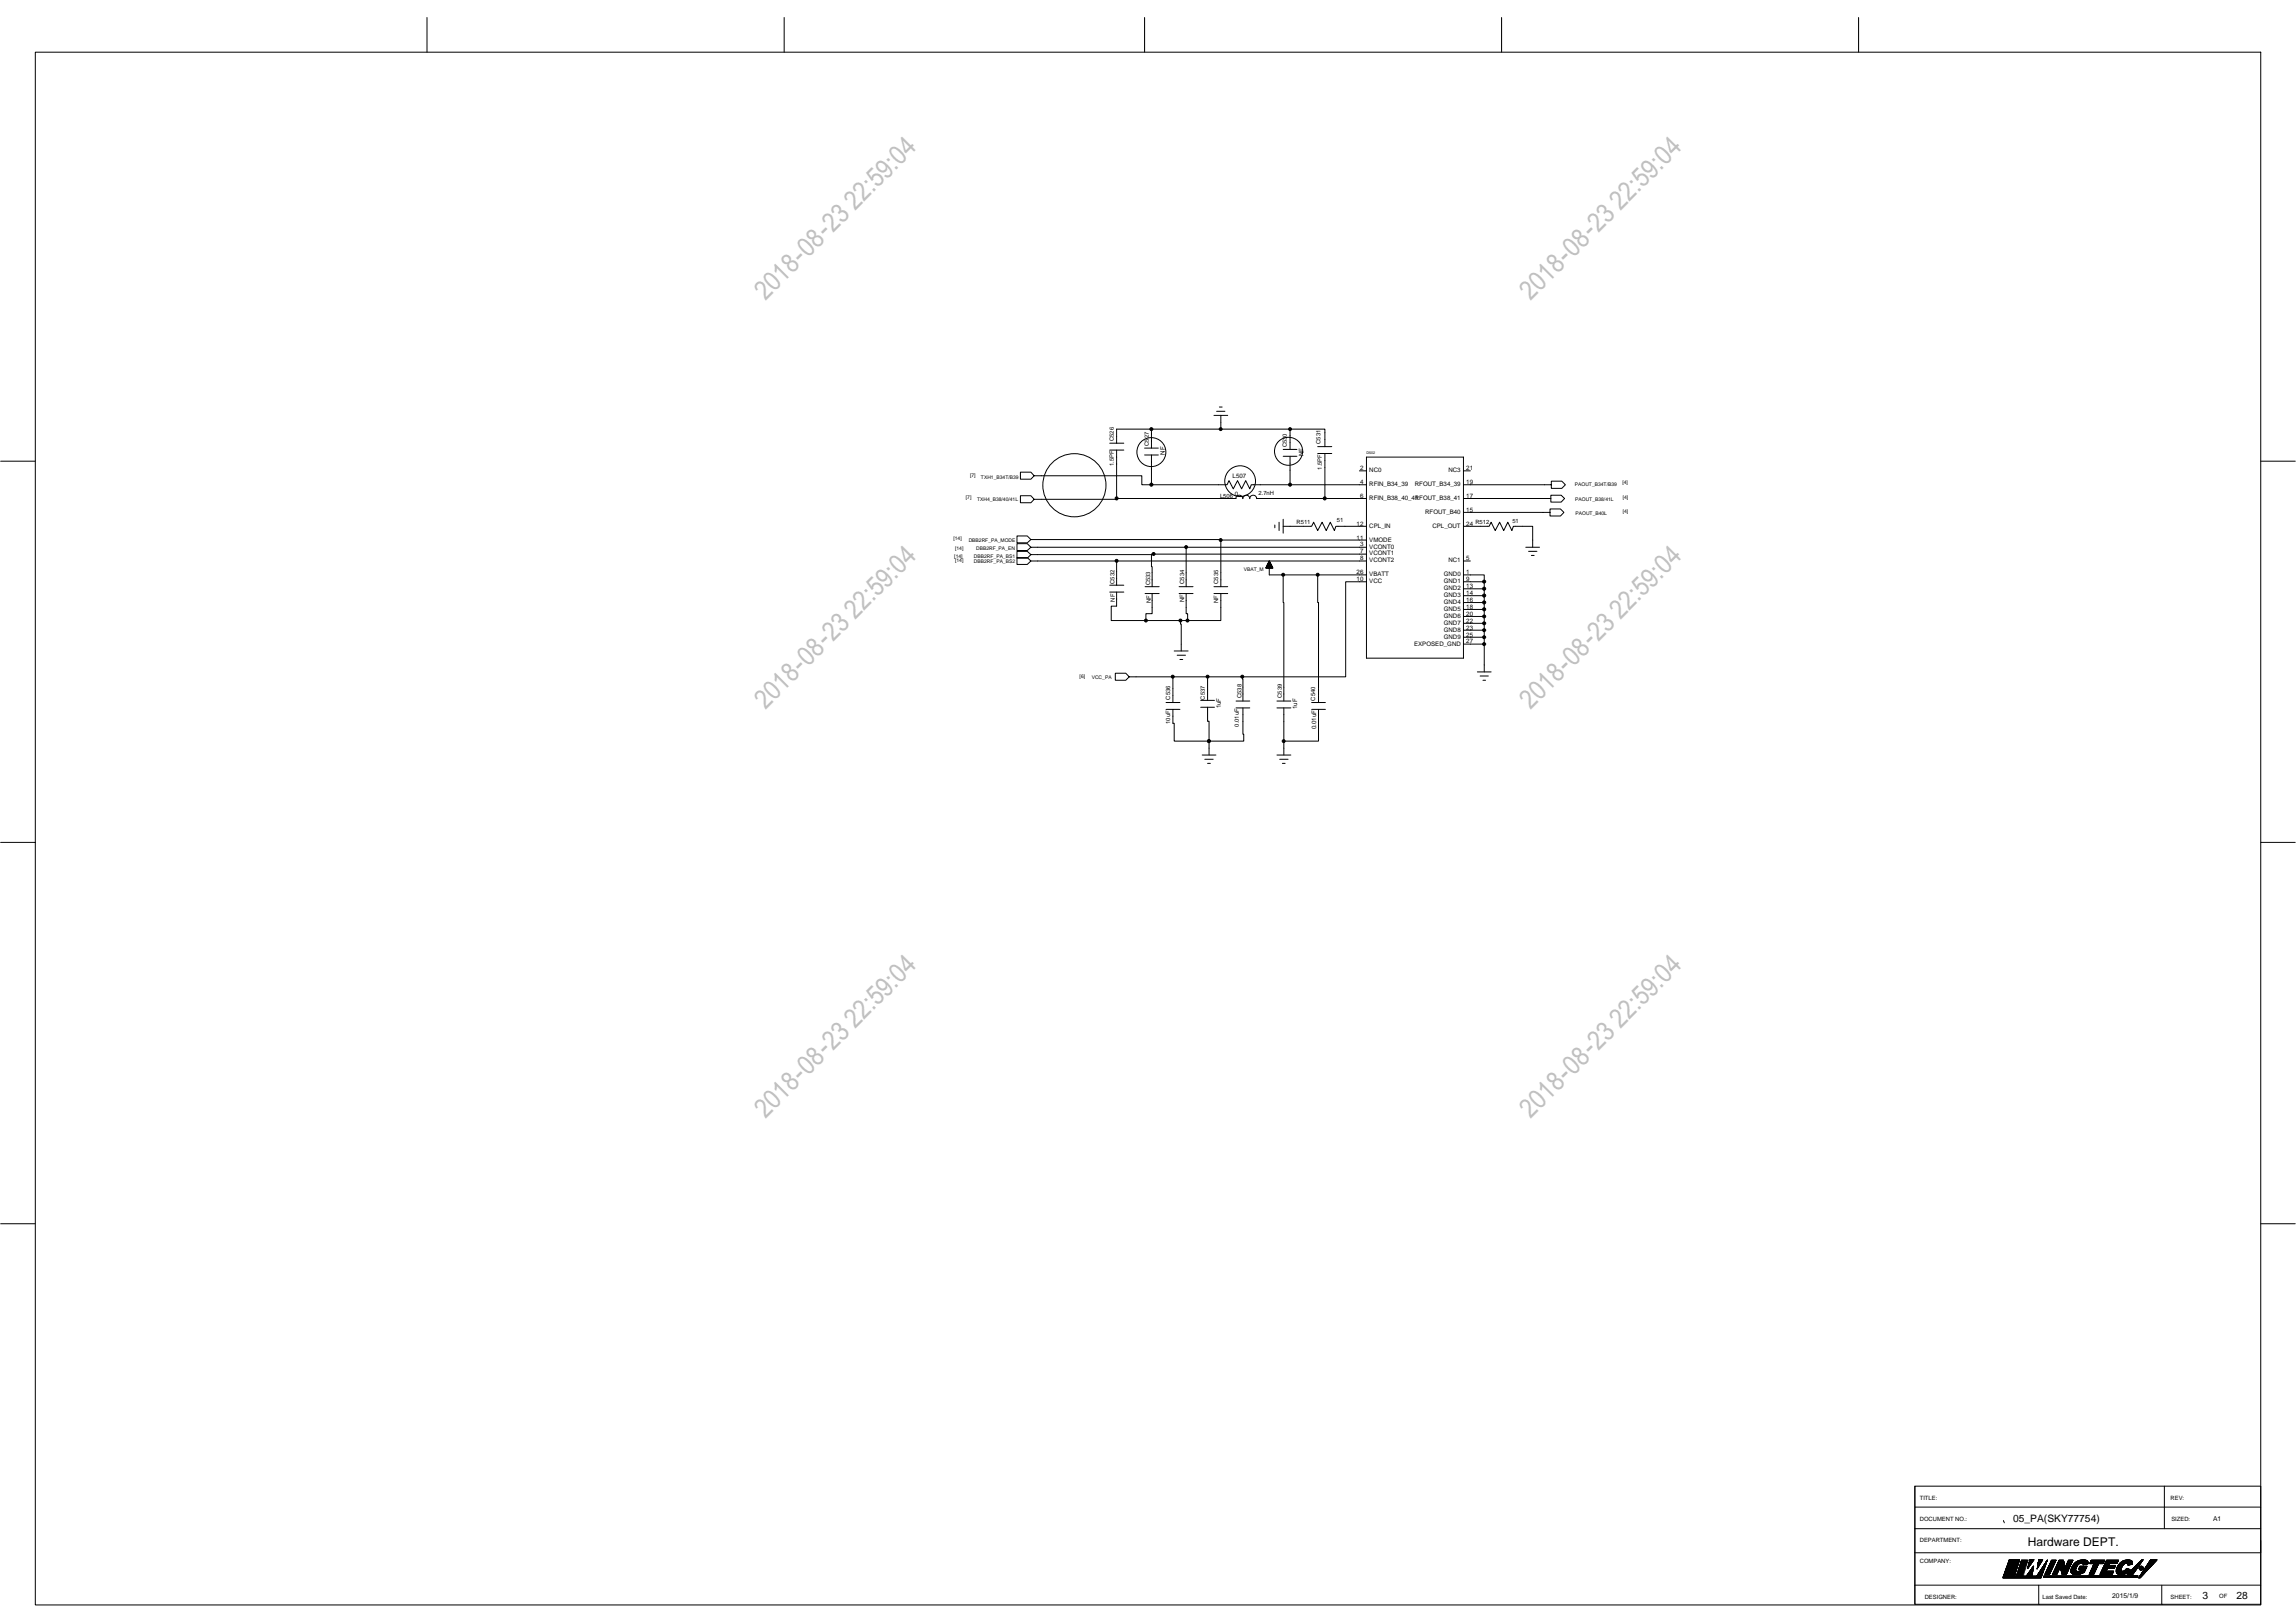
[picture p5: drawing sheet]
<svg xmlns="http://www.w3.org/2000/svg" width="297mm" height="210mm" viewBox="0 0 297 210" stroke-linecap="round" stroke-linejoin="round" font-family="sans-serif">
<defs><g id="words">
<g font-size="3.5" fill="#c0c0c0">
<text x="99" y="38.9" transform="rotate(-45 99 38.9)">2018-08-23 22:59:04</text>
<text x="198" y="38.9" transform="rotate(-45 198 38.9)">2018-08-23 22:59:04</text>
<text x="99" y="91.8" transform="rotate(-45 99 91.8)">2018-08-23 22:59:04</text>
<text x="198" y="91.8" transform="rotate(-45 198 91.8)">2018-08-23 22:59:04</text>
<text x="99" y="144.7" transform="rotate(-45 99 144.7)">2018-08-23 22:59:04</text>
<text x="198" y="144.7" transform="rotate(-45 198 144.7)">2018-08-23 22:59:04</text>
</g>
<text font-size="1.6" x="262.4" y="200">Hardware DEPT.</text>
<g font-size="1.3">
<text x="260.5" y="196.9">05_PA(SKY77754)</text>
<text x="285" y="206.8">3</text>
<text x="289.3" y="206.9">28</text>
</g>
<g font-size=".9">
<text x="286.3" y="196.8">A1</text>
<text x="273.3" y="206.8">2015/1/9</text>
</g>
<g font-size=".8">
<text x="144.1" y="57.1" transform="rotate(-90 144.1 57.1)">C526</text>
<text x="148.6" y="57.7" transform="rotate(-90 148.6 57.7)">C527</text>
<text x="150.7" y="58.8" transform="rotate(-90 150.7 58.8)">NF</text>
<text x="166.5" y="57.9" transform="rotate(-90 166.5 57.9)">C530</text>
<text x="168.6" y="59" transform="rotate(-90 168.6 59)">NF</text>
<text x="170.9" y="57.4" transform="rotate(-90 170.9 57.4)">C531</text>
<text x="144.1" y="60.3" transform="rotate(-90 144.1 60.3)">1.5PF</text>
<text x="157.8" y="64.4">L506</text>
<text x="159.5" y="61.8">L507</text>
<text x="159.8" y="64.2">0</text>
<text x="162.8" y="64.1">2.7nH</text>
<text x="171" y="60.8" transform="rotate(-90 171 60.8)">1.5PF</text>
<text x="176" y="64.4">6</text>
<text x="176" y="62.6">4</text>
<text x="176" y="60.8">2</text>
<text x="177.1" y="64.7">RFIN_B38_40_41</text>
<text x="177.1" y="62.9">RFIN_B34_39</text>
<text x="177.1" y="61.1">NC0</text>
<text x="183" y="64.7">RFOUT_B38_41</text>
<text x="183" y="62.9">RFOUT_B34_39</text>
<text x="187.4" y="61.1">NC3</text>
<text x="189.7" y="60.8">21</text>
<text x="189.7" y="64.4">17</text>
<text x="189.7" y="62.6">19</text>
<text x="167.7" y="67.8">R511</text>
<text x="172.9" y="67.5">51</text>
<text x="175.5" y="69.8">11</text>
<text x="175.5" y="68">12</text>
<text x="176" y="70.7">3</text>
<text x="176" y="71.6">7</text>
<text x="177.1" y="70.1">VMODE</text>
<text x="177.1" y="71">VCONT0</text>
<text x="177.1" y="71.9">VCONT1</text>
<text x="177.1" y="68.3">CPL_IN</text>
<text x="184.4" y="66.5">RFOUT_B40</text>
<text x="185.3" y="68.3">CPL_OUT</text>
<text x="189.7" y="66.2">15</text>
<text x="189.7" y="68">24</text>
<text x="190.9" y="67.8">R512</text>
<text x="195.7" y="67.6">51</text>
<text x="144.2" y="75.5" transform="rotate(-90 144.2 75.5)">C532</text>
<text x="144.2" y="77.8" transform="rotate(-90 144.2 77.8)">NF</text>
<text x="148.8" y="75.7" transform="rotate(-90 148.8 75.7)">C533</text>
<text x="148.9" y="78" transform="rotate(-90 148.9 78)">NF</text>
<text x="153.2" y="75.5" transform="rotate(-90 153.2 75.5)">C534</text>
<text x="153.2" y="77.9" transform="rotate(-90 153.2 77.9)">NF</text>
<text x="157.6" y="75.5" transform="rotate(-90 157.6 75.5)">C535</text>
<text x="157.6" y="78" transform="rotate(-90 157.6 78)">NF</text>
<text x="175.5" y="74.3">26</text>
<text x="175.5" y="75.2">10</text>
<text x="176" y="72.5">8</text>
<text x="177.1" y="74.5">VBATT</text>
<text x="177.1" y="75.5">VCC</text>
<text x="177.1" y="72.8">VCONT2</text>
<text x="186.8" y="77.2">GND3</text>
<text x="186.8" y="76.3">GND2</text>
<text x="186.8" y="75.5">GND1</text>
<text x="186.8" y="74.5">GND0</text>
<text x="187.4" y="72.8">NC1</text>
<text x="189.7" y="77.9">16</text>
<text x="189.7" y="77">14</text>
<text x="189.7" y="76.1">13</text>
<text x="189.7" y="75.2">9</text>
<text x="189.7" y="74.3">1</text>
<text x="189.7" y="72.5">5</text>
<text x="182.9" y="83.5">EXPOSED_GND</text>
<text x="186.8" y="82.6">GND9</text>
<text x="186.8" y="81.7">GND8</text>
<text x="186.8" y="80.9">GND7</text>
<text x="186.8" y="79.9">GND6</text>
<text x="186.8" y="79">GND5</text>
<text x="186.8" y="78.1">GND4</text>
<text x="189.7" y="83.2">27</text>
<text x="189.7" y="82.4">25</text>
<text x="189.7" y="81.5">23</text>
<text x="189.7" y="80.6">22</text>
<text x="189.7" y="79.7">20</text>
<text x="189.7" y="78.8">18</text>
<text x="151.4" y="90.5" transform="rotate(-90 151.4 90.5)">C536</text>
<text x="151.4" y="93.6" transform="rotate(-90 151.4 93.6)">10uF</text>
<text x="155.9" y="90.5" transform="rotate(-90 155.9 90.5)">C537</text>
<text x="158" y="91.7" transform="rotate(-90 158 91.7)">1uF</text>
<text x="160.3" y="94" transform="rotate(-90 160.3 94)">0.01uF</text>
<text x="160.6" y="90.3" transform="rotate(-90 160.6 90.3)">C538</text>
<text x="165.8" y="90.3" transform="rotate(-90 165.8 90.3)">C539</text>
<text x="167.8" y="91.8" transform="rotate(-90 167.8 91.8)">1uF</text>
<text x="170.1" y="90.6" transform="rotate(-90 170.1 90.6)">C540</text>
<text x="170.3" y="94.4" transform="rotate(-90 170.3 94.4)">0.01uF</text>
<text x="248.4" y="196.8">DOCUMENT NO.:</text>
<text x="248.4" y="194.1">TITLE:</text>
<text x="280.8" y="194">REV:</text>
<text x="280.9" y="196.8">SIZED:</text>
<text x="248.4" y="199.5">DEPARTMENT:</text>
<text x="248.4" y="202.2">COMPANY:</text>
<text x="249" y="206.8">DESIGNER:</text>
<text x="264.2" y="206.8">Last Saved Date:</text>
<text x="280.8" y="206.8">SHEET:</text>
<text x="287.1" y="206.7">OF</text>
</g>
<g font-size=".6">
<text x="125" y="64.6">[7]</text>
<text x="125.5" y="61.7">[7]</text>
<text x="126.4" y="64.8">TXH4_B38/40/41L</text>
<text x="126.9" y="61.9">TXH1_B34T/B39</text>
<text x="203.7" y="62.9">PAOUT_B34T/B39</text>
<text x="203.8" y="64.8">PAOUT_B38/41L</text>
<text x="209.9" y="62.6">[4]</text>
<text x="209.9" y="64.5">[4]</text>
<text x="123.4" y="69.9">[14]</text>
<text x="123.6" y="71.1">[14]</text>
<text x="125.3" y="70.1">DBB2RF_PA_MODE</text>
<text x="126.3" y="71.1">DBB2RF_PA_EN</text>
<text x="203.8" y="66.6">PAOUT_B40L</text>
<text x="209.9" y="66.4">[4]</text>
<text x="123.5" y="72.1">[14]</text>
<text x="123.6" y="72.8">[14]</text>
<text x="126" y="72.1">DBB2RF_PA_BS1</text>
<text x="126" y="72.9">DBB2RF_PA_BS2</text>
<text x="160.9" y="73.9">VBAT_M</text>
<text x="139.7" y="87.7">[6]</text>
<text x="141.2" y="87.8">VCC_PA</text>
</g>
<text font-size=".5" x="176.8" y="58.8">D502</text>
</g></defs>
<g fill="none" stroke="#000" stroke-width=".13">
<path d="M4.6 6.8h287.9v200.8h-287.9zM55.2 2.3v4.5M101.4 2.3v4.5M148.1 2.3v4.5M194.3 2.3v4.5M240.4 2.3v4.5M.1 59.7h4.5M143.6 58.2h1.8M143.6 57.3h1.8M144.5 58.2v6.3M148.1 58.9h1.8M148.1 58h1.8"/>
<path d="M149 58.9v3.8M149 55.5h-4.5v1.8M149 55.5v2.5M157.1 53.7h1.7M157.4 53.2h1.1M157.8 52.7h.3M157.9 53.7v1.8h-8.9M157.9 55.5h9v2.6M166 59h1.8M166 58.1h1.8M166.9 59v3.7M166.9 55.5h4.5v2.3"/>
<path d="M170.5 58.7h1.8M170.5 57.8h1.8M171.4 58.7v5.8M176.8 59.1h12.5v26.1h-12.5zM292.5 59.7h4.4M133.4 69.8l-.5 .4h-1.3v-.9h1.3l.5 .5 43.4 .1M133.8 61.6l-.4 .4h-1.4v-.9h1.4l.4 .5h13.9v1.1h1.3M143.6 76.6h1.8M143.6 75.7h1.8M144.5 64.5h15.4a.43 .43 0 0 1 .4-.4 .43 .43 0 0 1 .5 .4M144.5 64.5v.1h-10.7l-.4-.5h-1.4v.9h1.4l.4-.4M144.5 76.6v1.8h-.7v1.9h4.4"/>
<path d="M144.5 72.6v3.1M148.1 76.8h1.9M148.1 75.9h1.9M149.1 76.8v2.6h-.9v.9M149.2 71.7h-.2l.1 4.2M152.5 76.8h1.8M152.5 75.9h1.8M153.5 76.8v2.6h.1v.9M153.5 70.8v5.1M157.1 76.8h1.7M157.1 75.9h1.7M157.9 76.8v3.5h-4.3"/>
<path d="M157.9 69.9v6M160.8 64.5a.43 .43 0 0 1 .4-.4 .43 .43 0 0 1 .5 .4M161.7 64.5a.43 .43 0 0 1 .4-.4 .43 .43 0 0 1 .5 .4M163.8 73.5v-.2l.8 .1v.1M163.9 73.3h.7M163.9 73.5v-.3h.6v.3M163.9 73.2h.6v.3M164 73v.5M164 73.1h.5M164 73h.4M164 73.5v-.5h.4v.5M164 72.9h.4"/>
<path d="M164.1 72.9h.3v.6M164.1 72.8h.2M164.1 72.7v.8M164.1 72.7h.2v.8M164.2 72.7h.1M164.2 72.6v.9M164.2 72.6l.1 .9M164.2 72.6h.1M164.2 72.6l.5 .9h-.9l.4-.9v1.8h12.6M164.3 72.8h-.2v.7M164.4 72.9h-.3l-.1 .6M164.5 73.1v.4"/>
<path d="M164.6 73.3h-.8v.2M164.7 73.5h-.9v-.1l.8 .1M164.9 67.9v.4M165.5 67.6v1M166 67.2v1.8M166 74.4v3.6h.1v12.7M170.5 74.4v3.6h.1v12.9M175.9 60.9h.9M176.8 68.1h-4l-.2 .5-.5-1-.5 1-.6-1-.5 1-.6-1-.2 .5h-3.7M176.8 62.7h-14.9l-.2 .5-.5-1-.6 1-.5-1-.5 1-.6-1-.3 .5h-9.7M176.8 71.7l-43.4 .1-.5-.5h-1.3v.9h1.3l.5-.4M176.8 70.8h-43.4l-.5-.5h-1.3v.9h1.3l.5-.4"/>
<path d="M176.8 72.6h-43.4l-.5-.5h-1.3v.9h1.3l.5-.4M176.8 75.3h-2.7v12.3h-28l-.5-.5h-1.3v.9h1.3l.5-.4M176.8 64.5h-14.2M189.3 68.1h3.4l.2-.5 .5 1 .6-1 .5 1 .6-1 .5 1 .2-.5h2.5v2.7M189.3 62.7h11.4v.5h1.4l.4-.5-.4-.4h-1.4v.4M189.3 64.5h11.3v.5h1.4l.4-.5-.4-.4h-1.4v.4M189.3 66.3h11.2v.5h1.4l.4-.5-.4-.5h-1.4v.5M189.3 74.4h2.7v.9h-2.7M189.3 72.6h.9M189.3 60.9h.9M192 75.3v.9h-2.7M192 76.2v.9h-2.7"/>
<path d="M192 77.1v.9h-2.7M192 78v.8h-2.7M192 78.8v1h-2.7M192 79.8v.8h-2.7M197.4 70.8h1.8M197.8 71.3h1M198.1 71.9h.4M148.2 80.3h4.5v.5h.1v3.4M150.9 91.8h1.8M150.9 90.9h1.8M151.7 91.8v1.8h.2v2.3h4.5M151.7 87.6v3.3"/>
<path d="M151.9 84.2h1.8M152.3 84.8h1.1M152.7 85.3h.3M152.7 80.3h.9M155.3 91.5h1.8M155.3 90.6h1.8M155.5 97.7h1.8M155.9 98.2h1M156.2 98.8h.4M156.2 91.5v1.8h.2v2.6M156.2 87.6v3M156.4 95.9v1.8"/>
<path d="M159.9 91.6h1.8M159.9 90.7h1.8M160.7 87.6l.1 3.1M160.8 91.6v3.4h.1v.9h-4.5M165.2 97.7h1.8M165.2 91.6h1.8M165.2 90.7h1.8M165.6 98.2h1M165.9 98.8h.4M166.1 91.6v4.3M169.7 91.8h1.8M169.7 90.9h1.8"/>
<path d="M170.6 91.8v4.1h-4.5v1.8M189.3 83.3h2.7M189.3 82.4h2.7M191.1 86.9h1.8M191.5 87.5h1M191.9 88h.3M192 80.6v.9h-2.7M192 81.5v1.8M192 83.3v3.6M.1 109h4.5M292.5 109h4.4M.1 158.3h4.5"/>
<path d="M292.5 158.3h4.4M247.7 192.3h44.8v15.3h-44.8zM247.7 197.8h44.8M247.7 192.3v15.3M247.7 195h44.8M259.2 196.7h.1M259.3 196.9h.1M280 192.3v5.5M292.5 199.3v1.6h-44.8M247.7 205.1h44.8M259.1 204.2h5M259.1 204.1h5"/>
<path d="M259.1 204h5M259.2 204h4.9M259.2 203.9h4.9M259.2 203.8h1.4M259.2 203.8h1.5M259.3 203.7h1.4M259.3 203.5h1.4M259.4 203.4h1.4M259.4 203.3h1.4M259.4 203.2h1.4M259.5 203.1l1.4 .1M259.5 203.1h1.4"/>
<path d="M259.5 203h1.4M259.5 202.9h1.4M259.6 202.9h1.3M259.6 202.8h1.4M259.6 202.8h1.3M259.6 202.7h1.4M259.6 202.6h1.4M259.7 202.6h1.3M259.7 202.5h1.3M259.7 202.5h1.4M259.7 202.4h1.4M259.8 202.3h1.3"/>
<path d="M259.8 202.2h1.3M259.8 202.1h1.4M259.9 202h1.3M259.9 202l1.3 .1M259.9 201.9h1.3M259.9 201.8h1.4M260.6 203.9h-1.4M260.7 203.8h-1.4M260.7 203.7h-1.4M260.7 203.6h-1.4M260.7 203.5h-1.4M260.7 203.4l-1.3 .1"/>
<path d="M260.8 203.4h-1.4M260.9 203.8h.9M260.9 202.9h-1.4M261 203.7h.6M261 203.6h.8M261 203.5h.6M261 203.4h.9M261.1 202.4h-1.4M261.1 203.2h.8M261.1 203.2h.9M261.1 203.1h.6M261.1 203.1h.2"/>
<path d="M261.1 202.3h-1.3M261.1 203.1h.8M261.2 202.9h.4M261.2 203h.3M261.2 203.1h.8M261.2 202.2h-1.4M261.2 202.1h-1.4M261.2 203.9h-.3M261.2 202.9h.9M261.2 202.8h.1M261.2 202h-1.3M261.2 202.7h.9"/>
<path d="M261.2 202.8h.9M261.2 203.4l-.2 .1M261.3 202.6h.7M261.3 202.6h.3M261.3 201.8l-1.4 .1M261.3 202.6h.9M261.3 202.6h.8M261.3 203.6h-.3M261.3 202.5h.5M261.3 202.5h.2M261.3 202.5h.7M261.3 202.4h.9"/>
<path d="M261.4 202.4h.3M261.4 202.4h.1M261.4 202.2h.2M261.4 202.1h.9M261.4 203.7h-.5M261.5 202h.9M261.5 202h.8M261.5 202h.6M261.5 201.9h.7M261.5 201.9h.3M261.6 203.3h-.5M261.7 203.8h-.8"/>
<path d="M261.8 203.4h-.8M261.9 202.8h-.7M261.9 203.5h-.9M262 202.9h-.8M262.1 202.2h-.7M262.3 203.8h.6M262.3 202.3h-.9M262.3 202.9h.1M262.3 203.7h.6M262.3 203.6h.6M262.4 202.8h.1M262.4 202.7h.1"/>
<path d="M262.4 202.6h.2M262.4 202.6h.1M262.4 202.5h.2M262.4 201.8l-.9 .1M262.4 202.5h.3M262.4 203.5h.5M262.4 202.4h.3M262.5 202.4h.2M262.5 202.3h.3M262.5 202.1h.4M262.6 202h.4M262.6 201.9h.4"/>
<path d="M262.6 203.4h.4M262.6 203.3h.4M262.6 201.9h.5M262.6 201.8h.5M262.6 203.2h.4M262.7 203.2h.3M262.7 202.4h-.3M262.7 203.1h.3M262.8 203h.2M262.8 203.1h.2M262.8 202.3h-.3M262.8 202.9h.2"/>
<path d="M262.8 202.2h-.3M262.9 203.9h-.8M262.9 202.2h-.4M262.9 202.9h.1M262.9 203.8h-.7M262.9 203.8h-.6M262.9 202.8h.1M262.9 202.1h-.4M262.9 203.7h-.6M262.9 203.6h-.5M263 203.5h-.6M263 203.4l-.5 .1"/>
<path d="M263 202l-.5 .1M263 203.4h-.5M263 202.7h.1M263 202.8h.1M263 202h-.4M263 202.6h.1M263 202.9h-.1M263.1 202.6h.1M263.1 201.8l-.5 .1M263.5 202.9h.1M263.5 203.8h.7M263.6 202.8h.1"/>
<path d="M263.6 202.9h.1M263.6 203.8h.6M263.6 202.9h-.1M263.6 202.6h.2M263.6 202.7h.1M263.6 202.5h.2M263.6 202.5h.3M263.6 202.4h.3M263.6 203.7h.6M263.6 202.3h.4M263.6 202.2h.4M263.7 202.1h.4"/>
<path d="M263.7 202h.4M263.7 201.9h.5M263.7 201.8h.6M263.8 205.1v2.5M263.8 203.5h.5M263.8 202.5h-.2M263.8 203.4h.5M263.9 203.4h.4M263.9 203.3h.4M263.9 202.4h-.3M263.9 203.3h.5M264 203.2h.4"/>
<path d="M264 202.3h-.4M264 203.1h.4M264 202.2h-.3M264.1 203.1h.3M264.1 203h.3M264.1 202.1h-.4M264.1 203h.4M264.1 202.9h.4M264.1 203.9h-.6M264.2 202h-.5M264.2 202.9h.3M264.2 202.8h.3"/>
<path d="M264.2 203.8h-.6M264.2 203.7h-.6M264.2 203.6h-.5M264.3 202.7h.3M264.3 202.8h.2M264.3 201.8l-.6 .1M264.3 203.6h-.6M264.3 203.5h-.5M264.3 203.4l-.5 .1M264.3 202.6h.3M264.4 204.1h12.1M264.4 202.6h.2"/>
<path d="M264.4 204h12.1M264.4 202.5h.2M264.4 203.1l-.4 .1M264.4 203.9h12.2M264.4 202.4h.2M264.5 202.9h-.4M264.5 202.9h-.3M264.5 202.4h.2M264.5 202.8h-.3M264.6 203.7h.6M264.6 203.6h.6M264.6 202.3h.1"/>
<path d="M264.6 202.5h-.2M264.6 202.1h.1M264.6 203.5h.6M264.7 202.4h-.2M264.7 203.4h.6M264.7 203.3h.6M264.7 202.3h-.2M264.7 202.2h-.1M264.7 202h.1M264.8 202.1h-.1M264.8 203.2h.6M264.8 201.9h.1"/>
<path d="M264.8 203.1h.6M264.8 203.1l.6 .1M264.8 202l-.1 .1M264.8 202h-.1M264.9 203.1h.5M264.9 201.9h.1M264.9 203h.5M264.9 203h.6M264.9 201.8h.1M264.9 202.9h.6M264.9 202.8h.7M264.9 202.9h.7"/>
<path d="M265 202.7h.6M265 202.8h.6M265 202.6h.7M265.1 202.5h.6M265.1 202.6h.6M265.1 202.4h.6M265.2 202.4h.5M265.2 202.4h.6M265.2 203.6h-.6M265.2 202.3h.6M265.3 203.5h-.7M265.3 203.4l-.6 .1"/>
<path d="M265.3 202.1h.6M265.3 202h.6M265.4 202h.5M265.4 203.3h-.7M265.4 201.9h.6M265.5 202.9h-.6M265.6 203.7h.5M265.6 202.8h-.6M265.6 203.5h.6M265.6 202.6l-.6 .1M265.7 203.4h.6M265.7 203.3h.6"/>
<path d="M265.7 203.2h.6M265.8 203.2h.5M265.8 203.1l.5 .1M265.8 202.3h-.6M265.8 203.1h.6M265.8 202.2h-.6M265.9 203h.5M265.9 202.2h-.6M265.9 202.9h.5M265.9 202.1h-.6M265.9 202.9h.6M265.9 202.8h.6"/>
<path d="M266 202.8h.5M266 202.7h1.1M266 201.9h-.6M266 201.8l-.6 .1M266 202.6h1.1M266.1 202.5h1M266.1 202.6h1M266.1 202.4h1M266.1 203.6h-.5M266.2 202.4h.9M266.2 203.6h-.6M266.2 203.5h-.6"/>
<path d="M266.2 202.2h.8M266.2 203.4l-.6 .1M266.2 202.3h.8M266.3 203.4h-.6M266.3 202.1h.7M266.3 203.3h-.6M266.3 202h.7M266.3 201.9h.7M266.4 201.9h.6M266.5 202.9h-.6M266.6 202.8h.5M266.6 202.8h1.1"/>
<path d="M266.6 202.8h1.1zM266.6 202.9h1.1M266.6 203h1.1M266.7 203.1h.9M266.7 203.1l.9 .1M266.7 203.2h.9M266.7 203.2h.8M266.7 203.4h.8M266.7 203.3h.8M266.7 203.5h.7M266.8 203.6h.6M266.8 203.7h.5"/>
<path d="M267 201.8l-.6 .1M267 202.2h-.8M267 202.1h-.7M267.1 202.3h-.9M267.1 202.4h-1M267.2 202.7h.6M267.2 202.8h.5M267.3 202.6h.5M267.3 202.5h.6M267.3 202.4h.6M267.4 202.4h.5M267.4 203.6h-.6"/>
<path d="M267.4 203.5h-.7M267.4 202.2h.6M267.4 203.4l-.7 .1M267.4 202.3h.6M267.5 203.4h-.8M267.5 202.1h.6M267.5 203.3h-.8M267.5 202h.6M267.6 202h.5M267.6 201.9h.6M267.6 203h-1M267.7 202.9h-1.1"/>
<path d="M267.9 203.1h.6M267.9 203.1l.6 .1M267.9 203.4h1.7M267.9 203.3h.8M267.9 203.3h1.8M267.9 203.2h.7M267.9 203.2h.6M267.9 203h.6M268 202.9h.6M268 202.3h-.6M268 203.5h1.4M268 202.8h.6"/>
<path d="M268 203.6h1.3M268.1 202.7h.6M268.1 202.8h.5M268.1 202.2h-.6M268.1 202.1h-.6M268.1 202l-.6 .1M268.1 203.6h1.1M268.1 202.6h.6M268.2 202.6h.5M268.2 202.5h.6M268.2 201.8l-.6 .1M268.2 203.7h.8"/>
<path d="M268.2 202.4h.6M268.3 202.4h.6M268.3 202.4h.7M268.4 202.3h.7M268.4 202.2h1.7M268.5 202.1h1.6M268.6 202.9h-.6M268.6 202.1h1.5M268.6 202.8h-.6M268.7 202h1.4M268.8 202.5h-.6M268.8 201.9h1.3"/>
<path d="M268.9 202.4h-.7M268.9 203h.9M268.9 203.3h.8M268.9 201.9h1.1M269 202.9h.9M269 202.8h.9M269 202.7h1M269 202.8h1M269 202.3h-.7M269.1 201.9h.8M269.1 202.7h.9M269.1 202.6h.9"/>
<path d="M269.1 203.2h.6M269.2 203.2h.5M269.2 203.1l.6 .1M269.2 201.8h.6M269.3 203.1h.5M269.4 202.3h.7M269.5 202.4h.6M269.5 203.5h-1.5M269.5 202.4h.1M269.5 202.4h.5M269.8 202.4h-.3M269.9 202.9h-.9"/>
<path d="M270 202.8h-1M270.1 202.2h-1.6M270.1 202.1h-1.6M270.1 202.3h-.6M270.3 203.7h.6M270.3 203.6h.6M270.4 203.5h.6M270.4 202.3h1.7M270.4 202.1h1.8M270.4 203.4h.6M270.4 203.3h.6M270.5 202l1.7 .1"/>
<path d="M270.5 203.3h.5M270.5 202h1.7M270.5 203.2h.6M270.5 201.9h1.8M270.6 203.1h.6M270.6 203.1h.5M270.6 203h.6M270.6 202.9h.6M270.7 202.9h.6M270.7 202.8h.6M270.7 202.7h.6M270.7 202.7h.7"/>
<path d="M270.8 202.6h.6M270.8 202.5h.6M270.9 202.5h.5M270.9 202.4h.6M270.9 203.6h-.6M271 203.5h-.6M271 203.4l-.6 .1M271 203.4h-.6M271.1 203.3h-.6M271.2 202.9h-.6M271.5 202.4h-.6M271.7 203.7h1.6"/>
<path d="M271.7 203.6h1.6M271.8 203.5h1.5M271.8 203.4h1.6M271.8 203.3h1.6M271.9 203.3h1.5M271.9 203.2h.6M272 203.1h.6M272 203.1h.5M272 202.9h.6M272 203h.6M272.1 202.9h1.4M272.1 202.8h1.5"/>
<path d="M272.1 202.9h1.5M272.1 202.3h-1.7M272.1 202.2h-1.7M272.1 202.7h1.5M272.2 202.2h-1.8M272.2 202.6h1.5M272.2 202.1h-1.8M272.2 202.5h1.5M272.2 202.5h.6M272.3 202h-1.8M272.3 202.5h.6M272.3 202.4h.6"/>
<path d="M272.3 201.8l-1.7 .1M272.3 202.3h.6M272.4 202.1h1.5M272.4 202l1.6 .1M272.5 202h1.5M272.5 201.9h1.6M272.6 203h-.6M272.6 202.9h-.6M272.9 202.4h-.6M272.9 202.3h-.6M273.3 203.6h-1.6M273.4 203.5h-1.6"/>
<path d="M273.4 203.4l-1.6 .1M273.4 203.4h-1.6M273.7 202.6l-1.6 .1M273.8 203.1h.6M273.8 203.1l.6 .1M273.8 203.4h1.5M273.8 203.3h1.6M273.8 203.2h.6M273.8 203h.6M273.8 202.9h.6M273.8 203.5h1.4M273.9 202.9h.6"/>
<path d="M273.9 202.9h.5M273.9 203.5h1.2M273.9 202.8h.6M273.9 203.6h1.2M273.9 202.2h-1.5M273.9 202.7h.6M273.9 203.6h1.1M274 202.6h.6M274 202.1h-1.6M274 202.5h.7M274 203.7h.8M274.1 201.9h-1.6"/>
<path d="M274.1 201.8l-1.6 .1M274.1 202.5h.6M274.1 202.4h.6M274.1 203.7h.7M274.2 202.4h.6M274.2 202.3h.8M274.3 202.2h1.6M274.4 202.1h1.5M274.4 202.9h-.6M274.5 202.1h1.4M274.5 202.8h-.6M274.5 202h1.3"/>
<path d="M274.6 202h1.2M274.7 202.5h-.7M274.7 201.9h1.1M274.8 202.4h-.7M274.8 201.9h.9M274.8 203.2h.7M274.9 203.2h.6M274.9 201.9h.7M274.9 202.3h-.7M275 203.1h.6M275 203.1h.5M275 203h.5"/>
<path d="M275.1 203h.2M275.1 201.8h.4M275.1 202.9h.1M275.2 203.7h.7M275.2 202.3h.7M275.3 203.4l-1.5 .1M275.3 202.4h.6M275.3 202.5h.1M275.3 202.5h.2M275.3 202.4h.3M275.3 203.4h-1.5M275.3 203.5h.8"/>
<path d="M275.4 203.3h-1.6M275.5 203.4h.6M275.5 203.4h.7M275.5 203.1l-.6 .1M275.5 203.3h.7M275.6 203.3h.6M275.7 203.2h.5M275.7 203.2h.6M275.8 203.1h.5M275.8 203h.6M275.9 202.2h-1.6M275.9 202.1h-1.5"/>
<path d="M275.9 202.4h-.6M275.9 203h.5M275.9 202.9h.5M276 203.6h-.8M276 202.9h.5M276 203.6h-.7M276.1 202.8h.4M276.1 203.5h-.7M276.1 202.8h.5M276.1 203.4l-.7 .1M276.2 202.7h.4M276.2 202.7h.5"/>
<path d="M276.2 203.3h-.6M276.2 202.6h.5M276.3 202.6h.4M276.3 202.5h.4M276.4 202.5h.4M276.4 202.4h.4M276.5 202.9h-.6M276.5 202.4h.4M276.6 203.9l-12.2 .1M276.6 202.3h.3M276.7 204.2h.2M276.7 204.1h.2"/>
<path d="M276.7 202.1h.3M276.8 202.8h.5M276.8 202.9h.5M276.8 203h.4M276.8 202.7h.4M276.8 202.8h.4M276.8 202.1h.3M276.8 203.9h.3M276.8 203.1h.4M276.8 202.4h-.3M276.9 203.1h.2M276.9 202h.2"/>
<path d="M276.9 202.4h-.4M276.9 203.8h.3M276.9 202.3h-.3M276.9 202.6h.2M277 204l-.3 .1M277 202.2h-.4M277 203.1h.1M277 201.9h.2M277 203.7h.3M277 204h-.2M277 202.2h-.3M277 202.1h-.2"/>
<path d="M277.1 203.9l-.3 .1M277.1 201.8h.2M277.1 203.5h.3M277.1 203.9h-.3M277.2 201.9h-.3M277.2 203.8h-.3M277.2 201.8l-.2 .1M277.2 203.4h.4M277.2 203.3h.4M277.3 203.8h-.4M277.3 202.9h-.5M277.3 203.2h.4"/>
<path d="M277.3 203.7h-.3M277.3 203.2h.5M277.3 203.1l.5 .1M277.4 203.1h.5M277.4 203.6h-.4M277.4 203h.6M277.5 202.9h.5M277.5 203.5h-.4M277.5 202.9h.6M277.6 202.8h.5M277.6 203.4l-.5 .1M277.6 203.4h-.4"/>
<path d="M277.6 202.8h.6M277.6 202.7h.6M277.7 202.6h.6M277.7 203.3h-.5M277.7 202.5h.7M277.7 202.6h.7M277.8 202.5h.6M277.8 202.4h.7M277.9 202.4h.7M277.9 202.3h.7M278 202.2h.7M278 203h-.6"/>
<path d="M278 202.1h.7M278 202.9h-.5M278.1 202h.8M278.2 201.9h.8M278.2 201.8h.8M278.3 202.6l-.7 .1M278.5 202.4h-.7M278.6 202.4h-.7M278.6 202.3h-.7M278.7 202.2h-.7M278.8 202.1h-.8M279 201.9h-.9"/>
<path d="M279 201.8l-.8 .1M279.7 205.1v2.5"/>
<circle cx="149" cy="58.5" r="1.88"/>
<circle cx="166.7" cy="58.4" r="1.82"/>
<circle cx="139" cy="62.8" r="4.1"/>
<circle cx="160.4" cy="62.2" r="1.99"/>
</g>
<g fill="#000" stroke="#000" stroke-width=".13">
<path d="M148.8 55.4h.3l.1 .1-.1 .1h-.3z" fill-rule="evenodd"/>
<path d="M144.3 64.3h.3v.3l-.1 .1-.2-.1z" fill-rule="evenodd"/>
<path d="M166.8 62.6h.2v.2l-.1 .1-.1-.1z" fill-rule="evenodd"/>
<path d="M171.2 64.3h.3v.3l-.1 .1-.2-.1z" fill-rule="evenodd"/>
<path d="M191.9 75.1h.2l.1 .1-.1 .2h-.2z" fill-rule="evenodd"/>
<path d="M191.9 79.6h.2l.1 .2-.1 .1h-.2z" fill-rule="evenodd"/>
<path d="M191.9 83.2h.2l.1 .1-.1 .2h-.2z" fill-rule="evenodd"/>
<path d="M191.9 80.5h.2l.1 .1-.1 .2h-.2z" fill-rule="evenodd"/>
<path d="M191.9 81.4h.2l.1 .1-.1 .2h-.2z" fill-rule="evenodd"/>
<path d="M191.9 82.3h.2l.1 .1-.1 .2h-.2z" fill-rule="evenodd"/>
<circle cx="157.9" cy="55.5" r=".19"/>
<circle cx="166.9" cy="55.5" r=".19"/>
<circle cx="144.5" cy="72.6" r=".19"/>
<circle cx="149" cy="62.7" r=".2"/>
<circle cx="149.2" cy="71.7" r=".19"/>
<circle cx="153.5" cy="70.8" r=".19"/>
<circle cx="157.9" cy="69.9" r=".19"/>
<circle cx="166" cy="74.4" r=".19"/>
<circle cx="170.5" cy="74.4" r=".19"/>
<circle cx="192" cy="77.9" r=".2"/>
<circle cx="192" cy="77.1" r=".2"/>
<circle cx="192" cy="78.8" r=".2"/>
<circle cx="192" cy="76.2" r=".2"/>
<circle cx="148.3" cy="80.3" r=".19"/>
<circle cx="151.7" cy="87.5" r=".19"/>
<circle cx="152.7" cy="80.3" r=".19"/>
<circle cx="153.6" cy="80.3" r=".19"/>
<circle cx="156.2" cy="87.5" r=".19"/>
<circle cx="156.4" cy="95.9" r=".19"/>
<circle cx="160.7" cy="87.5" r=".19"/>
<circle cx="166.1" cy="95.9" r=".19"/>
</g>
<use href="#words"/>
</svg>
